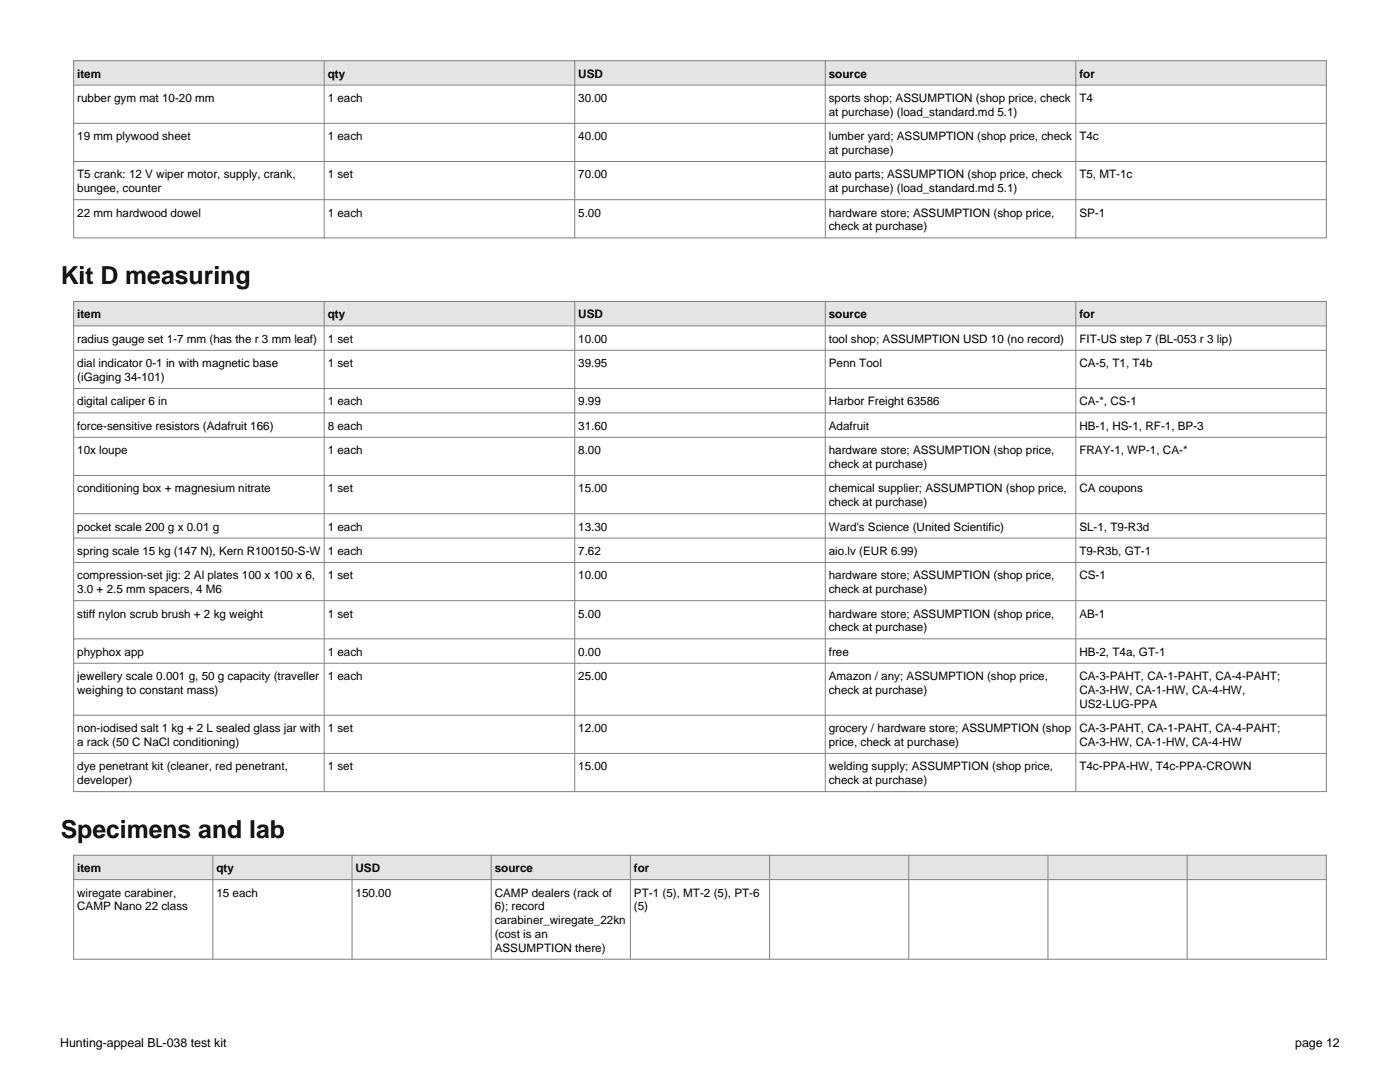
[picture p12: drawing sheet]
<svg xmlns="http://www.w3.org/2000/svg" width="279mm" height="216mm" viewBox="0 0 279 216" stroke-linecap="round" stroke-linejoin="round" font-family="sans-serif">
<defs><g id="words">
<g font-size="4.9">
<text x="12.1" y="56.6">Kit D measuring</text>
<text x="12.1" y="167.1">Specimens and lab</text>
</g>
<g font-size="2.5">
<text x="12" y="208.9">Hunting-appeal BL-038 test kit</text>
<text x="258.5" y="208.9">page 12</text>
</g>
<g font-size="2.3">
<text x="15.4" y="15.5">item</text>
<text x="65.4" y="15.5">qty</text>
<text x="115.4" y="15.5">USD</text>
<text x="165.4" y="15.5">source</text>
<text x="215.4" y="15.5">for</text>
<text x="15.4" y="20.4">rubber gym mat 10-20 mm</text>
<text x="65.4" y="20.4">1 each</text>
<text x="115.4" y="20.4">30.00</text>
<text x="165.4" y="20.4">sports shop; ASSUMPTION (shop price, check</text>
<text x="165.4" y="23.1">at purchase) (load_standard.md 5.1)</text>
<text x="215.4" y="20.4">T4</text>
<text x="15.4" y="28">19 mm plywood sheet</text>
<text x="65.4" y="28">1 each</text>
<text x="115.4" y="28">40.00</text>
<text x="165.4" y="28">lumber yard; ASSUMPTION (shop price, check</text>
<text x="215.4" y="28">T4c</text>
<text x="15.4" y="35.6">T5 crank: 12 V wiper motor, supply, crank,</text>
<text x="65.4" y="35.6">1 set</text>
<text x="115.4" y="35.6">70.00</text>
<text x="165.4" y="30.7">at purchase)</text>
<text x="165.4" y="35.6">auto parts; ASSUMPTION (shop price, check</text>
<text x="215.4" y="35.6">T5, MT-1c</text>
<text x="15.4" y="38.4">bungee, counter</text>
<text x="165.4" y="38.4">at purchase) (load_standard.md 5.1)</text>
<text x="15.4" y="43.2">22 mm hardwood dowel</text>
<text x="65.4" y="43.2">1 each</text>
<text x="115.4" y="43.2">5.00</text>
<text x="165.4" y="43.2">hardware store; ASSUMPTION (shop price,</text>
<text x="165.4" y="46">check at purchase)</text>
<text x="215.4" y="43.2">SP-1</text>
<text x="15.4" y="63.6">item</text>
<text x="65.4" y="63.6">qty</text>
<text x="115.4" y="63.6">USD</text>
<text x="165.4" y="63.6">source</text>
<text x="215.4" y="63.6">for</text>
<text x="15.4" y="68.4">radius gauge set 1-7 mm (has the r 3 mm leaf)</text>
<text x="65.4" y="68.4">1 set</text>
<text x="115.4" y="68.4">10.00</text>
<text x="165.4" y="68.4">tool shop; ASSUMPTION USD 10 (no record)</text>
<text x="215.4" y="68.4">FIT-US step 7 (BL-053 r 3 lip)</text>
<text x="15.4" y="73.3">dial indicator 0-1 in with magnetic base</text>
<text x="15.4" y="76">(iGaging 34-101)</text>
<text x="65.4" y="73.3">1 set</text>
<text x="115.4" y="73.3">39.95</text>
<text x="165.4" y="73.3">Penn Tool</text>
<text x="215.4" y="73.3">CA-5, T1, T4b</text>
<text x="15.4" y="80.9">digital caliper 6 in</text>
<text x="65.4" y="80.9">1 each</text>
<text x="115.4" y="80.9">9.99</text>
<text x="165.4" y="80.9">Harbor Freight 63586</text>
<text x="215.4" y="80.9">CA-*, CS-1</text>
<text x="15.4" y="85.8">force-sensitive resistors (Adafruit 166)</text>
<text x="65.4" y="85.8">8 each</text>
<text x="115.4" y="85.8">31.60</text>
<text x="165.4" y="85.8">Adafruit</text>
<text x="215.4" y="85.8">HB-1, HS-1, RF-1, BP-3</text>
<text x="15.4" y="90.6">10x loupe</text>
<text x="65.4" y="90.6">1 each</text>
<text x="115.4" y="90.6">8.00</text>
<text x="165.4" y="90.6">hardware store; ASSUMPTION (shop price,</text>
<text x="165.4" y="93.4">check at purchase)</text>
<text x="215.4" y="90.6">FRAY-1, WP-1, CA-*</text>
<text x="15.4" y="98.3">conditioning box + magnesium nitrate</text>
<text x="65.4" y="98.3">1 set</text>
<text x="115.4" y="98.3">15.00</text>
<text x="165.4" y="98.3">chemical supplier; ASSUMPTION (shop price,</text>
<text x="165.4" y="101">check at purchase)</text>
<text x="215.4" y="98.3">CA coupons</text>
<text x="15.4" y="105.9">pocket scale 200 g x 0.01 g</text>
<text x="65.4" y="105.9">1 each</text>
<text x="115.4" y="105.9">13.30</text>
<text x="165.4" y="105.9">Ward's Science (United Scientific)</text>
<text x="215.4" y="105.9">SL-1, T9-R3d</text>
<text x="15.4" y="110.8">spring scale 15 kg (147 N), Kern R100150-S-W</text>
<text x="65.4" y="110.8">1 each</text>
<text x="115.4" y="110.8">7.62</text>
<text x="165.4" y="110.8">aio.lv (EUR 6.99)</text>
<text x="215.4" y="110.8">T9-R3b, GT-1</text>
<text x="15.4" y="115.6">compression-set jig: 2 Al plates 100 x 100 x 6,</text>
<text x="15.4" y="118.4">3.0 + 2.5 mm spacers, 4 M6</text>
<text x="65.4" y="115.6">1 set</text>
<text x="115.4" y="115.6">10.00</text>
<text x="165.4" y="115.6">hardware store; ASSUMPTION (shop price,</text>
<text x="165.4" y="118.4">check at purchase)</text>
<text x="215.4" y="115.6">CS-1</text>
<text x="15.4" y="123.2">stiff nylon scrub brush + 2 kg weight</text>
<text x="65.4" y="123.2">1 set</text>
<text x="115.4" y="123.2">5.00</text>
<text x="165.4" y="123.2">hardware store; ASSUMPTION (shop price,</text>
<text x="165.4" y="126">check at purchase)</text>
<text x="215.4" y="123.2">AB-1</text>
<text x="15.4" y="130.9">phyphox app</text>
<text x="65.4" y="130.9">1 each</text>
<text x="115.4" y="130.9">0.00</text>
<text x="165.4" y="130.9">free</text>
<text x="215.4" y="130.9">HB-2, T4a, GT-1</text>
<text x="15.4" y="135.7">jewellery scale 0.001 g, 50 g capacity (traveller</text>
<text x="65.4" y="135.7">1 each</text>
<text x="115.4" y="135.7">25.00</text>
<text x="165.4" y="135.7">Amazon / any; ASSUMPTION (shop price,</text>
<text x="215.4" y="135.7">CA-3-PAHT, CA-1-PAHT, CA-4-PAHT;</text>
<text x="15.4" y="138.5">weighing to constant mass)</text>
<text x="165.4" y="138.5">check at purchase)</text>
<text x="215.4" y="138.5">CA-3-HW, CA-1-HW, CA-4-HW,</text>
<text x="215.4" y="141.2">US2-LUG-PPA</text>
<text x="15.4" y="146.1">non-iodised salt 1 kg + 2 L sealed glass jar with</text>
<text x="15.4" y="148.9">a rack (50 C NaCl conditioning)</text>
<text x="65.4" y="146.1">1 set</text>
<text x="115.4" y="146.1">12.00</text>
<text x="165.4" y="146.1">grocery / hardware store; ASSUMPTION (shop</text>
<text x="165.4" y="148.9">price, check at purchase)</text>
<text x="215.4" y="146.1">CA-3-PAHT, CA-1-PAHT, CA-4-PAHT;</text>
<text x="215.4" y="148.9">CA-3-HW, CA-1-HW, CA-4-HW</text>
<text x="15.4" y="153.7">dye penetrant kit (cleaner, red penetrant,</text>
<text x="65.4" y="153.7">1 set</text>
<text x="115.4" y="153.7">15.00</text>
<text x="165.4" y="153.7">welding supply; ASSUMPTION (shop price,</text>
<text x="215.4" y="153.7">T4c-PPA-HW, T4c-PPA-CROWN</text>
<text x="15.4" y="156.5">developer)</text>
<text x="165.4" y="156.5">check at purchase)</text>
<text x="15.4" y="174">item</text>
<text x="15.4" y="178.9">wiregate carabiner,</text>
<text x="43.2" y="174">qty</text>
<text x="43.2" y="178.9">15 each</text>
<text x="71" y="174">USD</text>
<text x="71" y="178.9">150.00</text>
<text x="98.7" y="174">source</text>
<text x="98.7" y="178.9">CAMP dealers (rack of</text>
<text x="126.5" y="174">for</text>
<text x="126.5" y="178.9">PT-1 (5), MT-2 (5), PT-6</text>
<text x="15.4" y="181.7">CAMP Nano 22 class</text>
<text x="98.7" y="181.7">6); record</text>
<text x="98.7" y="184.4">carabiner_wiregate_22kn</text>
<text x="126.5" y="181.7">(5)</text>
<text x="98.7" y="187.2">(cost is an</text>
<text x="98.7" y="189.9">ASSUMPTION there)</text>
</g>
</g></defs>
<path d="M14.7 12.1h250v4.9h-250z" fill-rule="evenodd" fill="#e8e4da"/>
<path d="M14.7 12.1h250v35.4h-250zM14.7 17h250M64.7 12.1v35.4M114.7 12.1v35.4M164.7 12.1v35.4M214.7 12.1v35.4M14.7 24.6h250M14.7 32.2h250M14.7 39.8h250" fill="none" stroke="#808080" stroke-width=".2"/>
<path d="M14.7 60.2h250v4.8h-250z" fill-rule="evenodd" fill="#e8e4da"/>
<g fill="none" stroke="#808080" stroke-width=".2">
<path d="M14.7 60.2h250v97.8h-250zM14.7 65h250M14.7 69.9h250M14.7 77.5h250M64.7 60.2v97.8M114.7 60.2v97.8M164.7 60.2v97.8M214.7 60.2v97.8M14.7 82.4h250M14.7 87.3h250M14.7 94.9h250M14.7 102.5h250"/>
<path d="M14.7 107.4h250M14.7 112.2h250M14.7 119.9h250M14.7 127.5h250M14.7 132.3h250M14.7 142.7h250M14.7 150.3h250"/>
</g>
<path d="M14.7 170.7h250v4.8h-250z" fill-rule="evenodd" fill="#e8e4da"/>
<path d="M14.7 170.7h250v20.7h-250zM14.7 175.5h250M42.5 170.7v20.7M70.3 170.7v20.7M98 170.7v20.7M125.8 170.7v20.7M153.6 170.7v20.7M181.4 170.7v20.7M209.1 170.7v20.7M236.9 170.7v20.7" fill="none" stroke="#808080" stroke-width=".2"/>
<use href="#words"/>
</svg>
